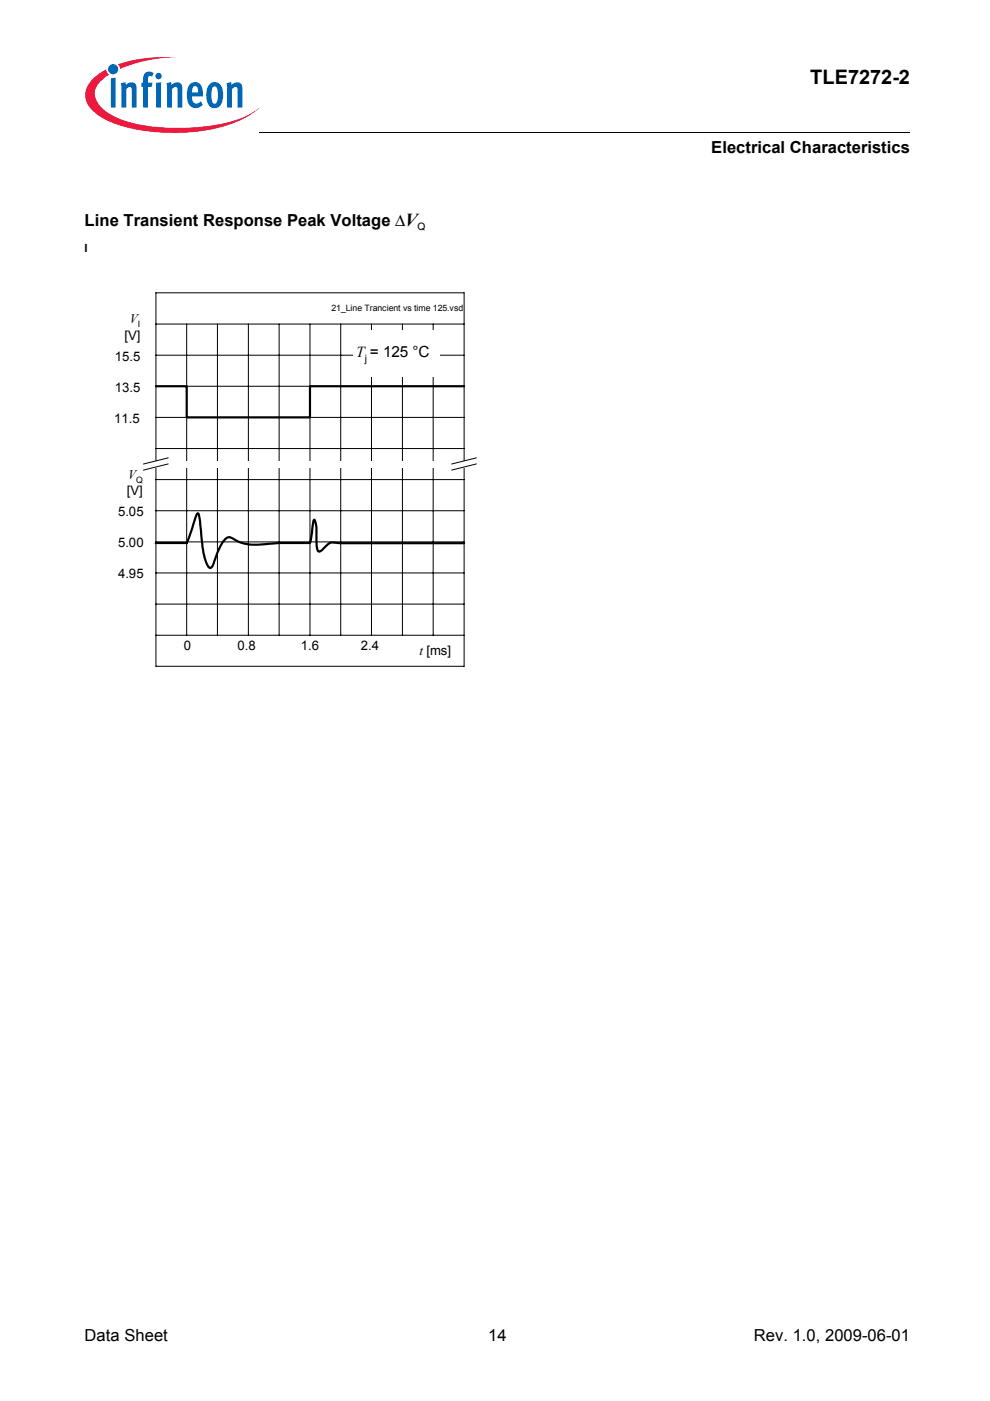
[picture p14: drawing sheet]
<svg xmlns="http://www.w3.org/2000/svg" width="210mm" height="297mm" viewBox="0 0 210 297" stroke-linecap="round" stroke-linejoin="round" font-family="sans-serif">
<defs><g id="words">
<text font-size="4.2" x="171.8" y="17.8">TLE7272-2</text>
<g font-size="3.5">
<text x="150.8" y="32.5">Electrical Characteristics</text>
<text x="17.9" y="47.9">Line Transient Response Peak Voltage ∆V</text>
<text x="17.9" y="284.4">Data Sheet</text>
<text x="103.5" y="284.4">14</text>
<text x="159.8" y="284.4">Rev. 1.0, 2009-06-01</text>
</g>
<text font-size="3.2" x="75.5" y="75.6">T = 125 °C</text>
<g font-size="2.8">
<text x="26.4" y="72">[V]</text>
<text x="27.5" y="68.5">V</text>
<text x="24.4" y="76.5">15.5</text>
<text x="24.4" y="83.1">13.5</text>
<text x="24.2" y="89.7">11.5</text>
<text x="27.2" y="101.5">V</text>
<text x="26.9" y="105">[V]</text>
<text x="25" y="109.5">5.05</text>
<text x="25" y="116.1">5.00</text>
<text x="25" y="122.6">4.95</text>
<text x="38.9" y="137.9">0</text>
<text x="50.3" y="137.9">0.8</text>
<text x="63.8" y="137.9">1.6</text>
<text x="76.5" y="137.9">2.4</text>
<text x="88.9" y="138.9">t [ms]</text>
</g>
<text font-size="2.4" x="17.9" y="53.4">I</text>
<g font-size="2.2">
<text x="88.5" y="48.7">Q</text>
<text x="77.3" y="76.7">j</text>
</g>
<g font-size="1.9">
<text x="70.3" y="66">21_Line Trancient vs time 125.vsd</text>
<text x="29.3" y="69.4">I</text>
<text x="28.9" y="102.4">Q</text>
</g>
</g></defs>
<circle cx="24" cy="14.7" r="1.08" fill="#0166b3"/>
<g fill="#ed1a40">
<path d="M25 13.6l.8-.2a32.4 32.4 0 0 1 11.9-1.3 31.9 31.9 0 0 0-11.6 2.3l-.7 .2z"/>
<path d="M19.5 16.9a11.1 11.1 0 0 1 3-2.2l.2 .6 .4 .5a4.9 4.9 0 0 0-3 4.3 6.3 6.3 0 0 0 3.8 4.4 31.8 31.8 0 0 0 15.5 2.6 31.6 31.6 0 0 0 13.8-3l1.6-1.2a19.6 19.6 0 0 1-10.3 4.6 41.9 41.9 0 0 1-20.3-1.3 10.1 10.1 0 0 1-5.7-4.3 4.2 4.2 0 0 1 1-5z"/>
</g>
<g fill="#0166b3">
<path d="M23.5 16.6l1-.1v6.3h-1z"/>
<path d="M25.6 17.7l1-.3 .1 .6a1.21 1.21 0 0 1 1.4-.5 1.21 1.21 0 0 1 .9 1.3v4h-1.1v-4.1a.41 .41 0 0 0-.6-.2l-.5 .4v3.9h-1.1z"/>
<path d="M30.8 15.4l.8-.2 .8 .1 .2 .2-.3 .7h-.2a.47 .47 0 0 0-.7 .2v1.1h.9l-.2 .9h-.7v4.4h-1.1v-4.4h-.3v-.9h.3v-.7a1.75 1.75 0 0 1 .5-1.4z"/>
<path d="M35.3 17.7l1-.3 .1 .6a1.21 1.21 0 0 1 1.4-.5 1.21 1.21 0 0 1 .9 1.3v4h-1.1v-4.1a.41 .41 0 0 0-.6-.2l-.5 .4v3.9h-1.1z"/>
<path d="M48 17.7l1-.3 .1 .6a1.21 1.21 0 0 1 1.5-.5 1.21 1.21 0 0 1 .8 1.3v4h-1l-.1-4.1a.41 .41 0 0 0-.6-.2l-.5 .4v3.9h-1z"/>
<path d="M32.9 16.1a.7 .7 0 0 1 1.4 0 .7 .7 0 0 1-1.4 0zM33.1 17.6l1-.2v5.4h-1z"/>
<path d="M40.4 17.8a1.58 1.58 0 0 1 1.7-.2 1.58 1.58 0 0 1 .9 1.5v1.4h-2.3a1.08 1.08 0 0 0 .3 1.1 1.08 1.08 0 0 0 1.1 .2l.5-.3 .4 .7a1.87 1.87 0 0 1-2.2 .6 1.87 1.87 0 0 1-1.1-1.9v-1.7l.2-.8zM40.9 18.5l-.2 1.1h1.3v-.7a.58 .58 0 0 0-.4-.6 .58 .58 0 0 0-.7 .2z"/>
<path d="M44.6 17.7a1.75 1.75 0 0 1 1.9 0 1.75 1.75 0 0 1 .8 1.7v1.3a1.95 1.95 0 0 1-2.3 2.1 2.91 2.91 0 0 1-1.2-3.2 2.77 2.77 0 0 1 .8-1.9zM45.2 18.5a4.3 4.3 0 0 0 0 3.4l.3 .1a1.53 1.53 0 0 0 .7-1.9v-.4a1.18 1.18 0 0 0-.7-1.4z"/>
</g>
<path d="M54.9 28l.1 .1z" fill="#000"/>
<path d="M55 28h137.8" fill="none" stroke="#000" stroke-width=".21"/>
<path d="M17.9 29h46v5h-46z" fill="#fff"/>
<g fill="none" stroke="#000" stroke-width=".21">
<path d="M33 62.1h65.4v79.2h-65.3v-79.2M33 75.3h65.4M33 68.7h65.4M39.6 68.7v66M46.1 68.7v66M52.7 68.7v66M59.2 68.7v66M65.7 68.7v66M72.2 68.7v66M78.8 68.7v66M85.3 68.7v66M91.8 68.7v66"/>
<path d="M33 95.1h65.4M33 88.5h65.4M33 81.9h65.4M33 114.9h65.4M33 108.3h65.4M33 101.7h65.4M33 134.7h65.4M33 128.1h65.4M33 121.5h65.4"/>
</g>
<g fill="#fff">
<path d="M23.2 65.4h6.6v8.6h-6.6z"/>
<path d="M74.8 70h18.4v9.8h-18.4z"/>
</g>
<path d="M33.1 81.9h6.5v6.6h26.1v-6.6h32.7M33 115.1h6.6l2-5.8a.27 .27 0 0 1 .2-.4 .27 .27 0 0 1 .3 .2l.3 2a39.8 39.8 0 0 0 1.3 8.1l.2 .5a.63 .63 0 0 0 .6 .7 .63 .63 0 0 0 .7-.6 15 15 0 0 1 2.7-5.6 1.19 1.19 0 0 1 1.7 .1l1.8 .8a13.9 13.9 0 0 0 6.2 .2l8.1-.2 .5-2.4a4.1 4.1 0 0 1 .5-2.5l.4 1.7v3.6l.2 1.1a.46 .46 0 0 0 .4 .4 .46 .46 0 0 0 .5-.3l1.7-1.6h2.3M72.2 115.2h26.2" fill="none" stroke="#000" stroke-width=".46"/>
<g fill="#fff">
<path d="M23.2 98.4h7.1v8.6h-7.1z"/>
<path d="M31.7 97.7h2.6v1.4h-2.6z"/>
</g>
<path d="M35.7 97.1l-5.3 1.3M35.7 98.4l-5.3 1.3" fill="none" stroke="#000" stroke-width=".21"/>
<path d="M97.1 97.7h2.6v1.4h-2.6z" fill="#fff"/>
<path d="M101 97.1l-5.2 1.3M101 98.4l-5.2 1.3" fill="none" stroke="#000" stroke-width=".21"/>
<g fill="#fff">
<path d="M38.2 97.7h55v1.4h-55z"/>
<path d="M20 80.5h9.8v4.1h-9.8z"/>
<path d="M19.8 87.1h9.8v4.1h-9.8z"/>
<path d="M20 73.8h9.8v4.4h-9.8z"/>
<path d="M20.6 113.5h9.8v4h-9.8z"/>
<path d="M20.6 120.1h9.8v4h-9.8z"/>
<path d="M20.6 106.9h9.8v4h-9.8z"/>
<path d="M88.3 136h8.8v4.8h-8.8z"/>
<path d="M38.2 135.3h5.3v4h-5.3z"/>
<path d="M49.6 135.3h6v4h-6z"/>
<path d="M63.1 135.3h6v4h-6z"/>
<path d="M75.8 135.3h6v4h-6z"/>
</g>
<use href="#words"/>
</svg>
